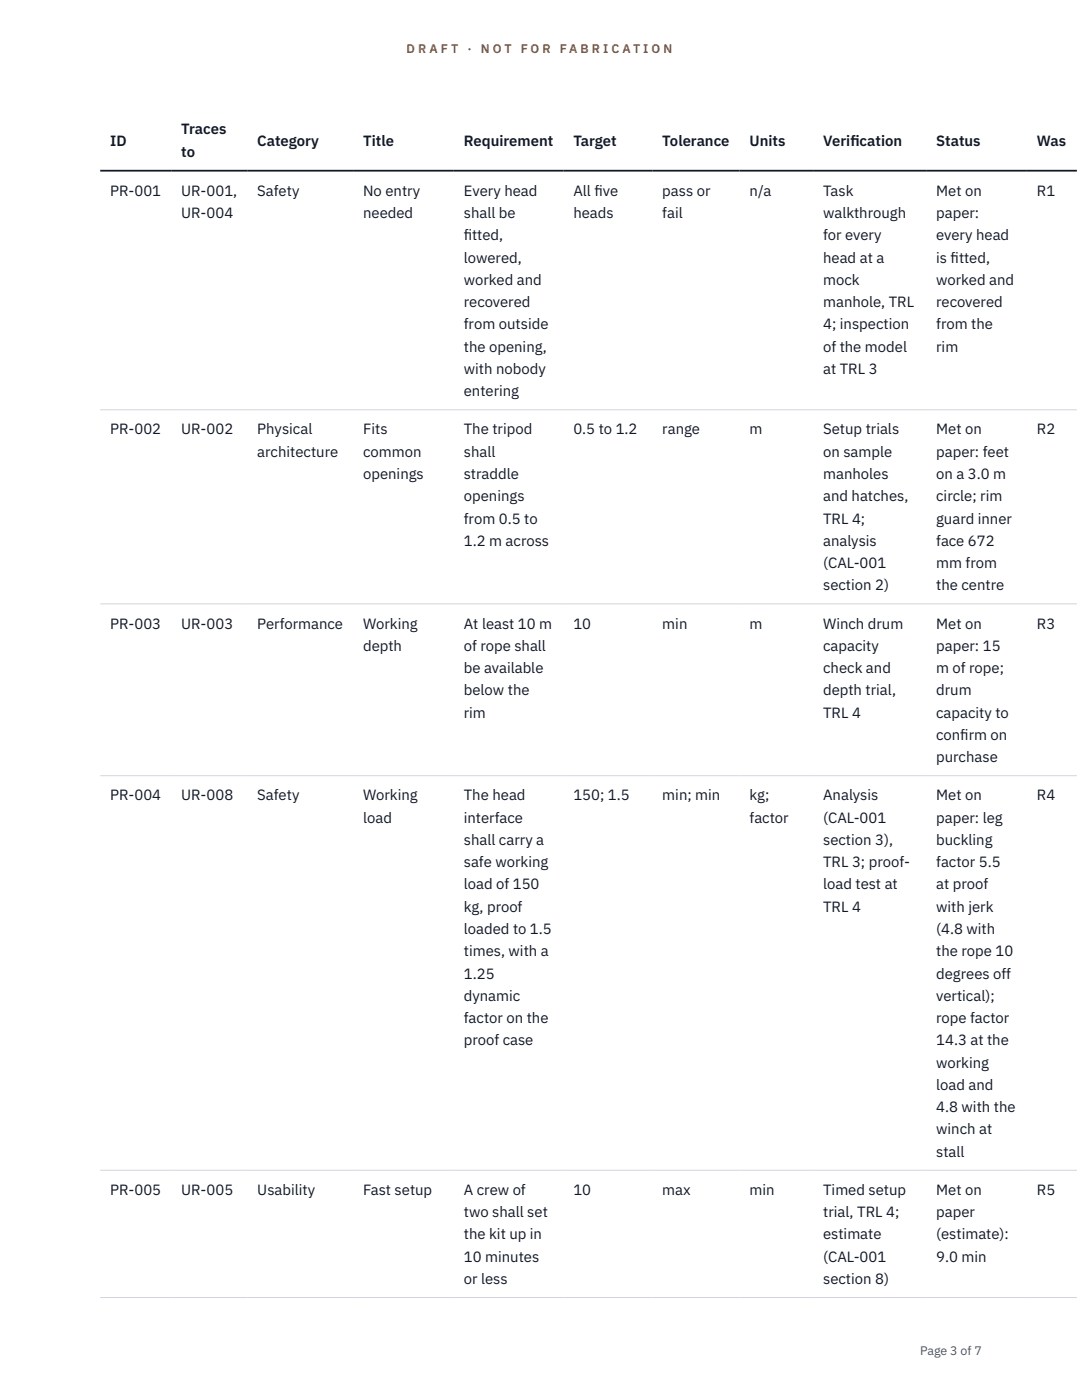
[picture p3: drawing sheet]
<svg xmlns="http://www.w3.org/2000/svg" width="216mm" height="279mm" viewBox="0 0 216 279" stroke-linecap="round" stroke-linejoin="round" font-family="sans-serif">
<defs><g id="words">
<g font-size="3" fill="#111827">
<text x="22" y="29.1">ID</text>
<text x="36.2" y="26.8">Traces</text>
<text x="51.3" y="29.1">Category</text>
<text x="72.5" y="29.1">Title</text>
<text x="92.6" y="29.1">Requirement</text>
<text x="114.4" y="29.1">Target</text>
<text x="132.2" y="29.1">Tolerance</text>
<text x="149.6" y="29.1">Units</text>
<text x="164.2" y="29.1">Verif</text>
<text x="169.7" y="29.1">ication</text>
<text x="186.8" y="29.1">Status</text>
<text x="206.9" y="29.1">Was</text>
<text x="36.2" y="31.3">to</text>
<text x="22" y="39.1">PR-001</text>
<text x="36.2" y="39.1">UR-001,</text>
<text x="51.3" y="39.1">Safety</text>
<text x="72.5" y="39.1">No entry</text>
<text x="92.6" y="39.1">Every head</text>
<text x="114.4" y="39.1">All f</text>
<text x="118.6" y="39.1">ive</text>
<text x="132.2" y="39.1">pass or</text>
<text x="149.6" y="39.1">n/a</text>
<text x="164.2" y="39.1">Task</text>
<text x="186.8" y="39.1">Met on</text>
<text x="206.9" y="39.1">R1</text>
<text x="36.2" y="43.5">UR-004</text>
<text x="72.5" y="43.5">needed</text>
<text x="92.6" y="43.5">shall be</text>
<text x="92.6" y="48">f</text>
<text x="92.6" y="48">itted,</text>
<text x="114.4" y="43.5">heads</text>
<text x="132.2" y="43.5">fail</text>
<text x="164.2" y="43.5">walkthrough</text>
<text x="164.2" y="48">for every</text>
<text x="186.8" y="43.5">paper:</text>
<text x="186.8" y="48">every head</text>
<text x="92.6" y="52.4">lowered,</text>
<text x="164.2" y="52.4">head at a</text>
<text x="186.8" y="52.4">is f</text>
<text x="189.7" y="52.4">itted,</text>
<text x="92.6" y="56.9">worked and</text>
<text x="164.2" y="56.9">mock</text>
<text x="186.8" y="56.9">worked and</text>
<text x="92.6" y="61.3">recovered</text>
<text x="92.6" y="65.7">from outside</text>
<text x="164.2" y="61.3">manhole, TRL</text>
<text x="164.2" y="65.7">4; inspection</text>
<text x="186.8" y="61.3">recovered</text>
<text x="186.8" y="65.7">from the</text>
<text x="92.6" y="70.2">the opening,</text>
<text x="164.2" y="70.2">of the model</text>
<text x="186.8" y="70.2">rim</text>
<text x="92.6" y="74.6">with nobody</text>
<text x="164.2" y="74.6">at TRL 3</text>
<text x="92.6" y="79.1">entering</text>
<text x="22" y="86.7">PR-002</text>
<text x="36.2" y="86.7">UR-002</text>
<text x="51.3" y="86.7">Physical</text>
<text x="72.5" y="86.7">Fits</text>
<text x="92.6" y="86.7">The tripod</text>
<text x="114.4" y="86.7">0.5 to 1.2</text>
<text x="132.2" y="86.7">range</text>
<text x="149.6" y="86.7">m</text>
<text x="164.2" y="86.7">Setup trials</text>
<text x="186.8" y="86.7">Met on</text>
<text x="206.9" y="86.7">R2</text>
<text x="51.3" y="91.1">architecture</text>
<text x="72.5" y="91.1">common</text>
<text x="72.5" y="95.6">openings</text>
<text x="92.6" y="91.1">shall</text>
<text x="92.6" y="95.6">straddle</text>
<text x="164.2" y="91.1">on sample</text>
<text x="164.2" y="95.6">manholes</text>
<text x="186.8" y="91.1">paper: feet</text>
<text x="186.8" y="95.6">on a 3.0 m</text>
<text x="92.6" y="100">openings</text>
<text x="164.2" y="100">and hatches,</text>
<text x="186.8" y="100">circle; rim</text>
<text x="92.6" y="104.5">from 0.5 to</text>
<text x="164.2" y="104.5">TRL 4;</text>
<text x="186.8" y="104.5">guard inner</text>
<text x="92.6" y="108.9">1.2 m across</text>
<text x="164.2" y="108.9">analysis</text>
<text x="164.2" y="113.4">(CAL-001</text>
<text x="186.8" y="108.9">face 672</text>
<text x="186.8" y="113.4">mm from</text>
<text x="164.2" y="117.8">section 2)</text>
<text x="186.8" y="117.8">the centre</text>
<text x="22" y="125.4">PR-003</text>
<text x="36.2" y="125.4">UR-003</text>
<text x="51.3" y="125.4">Performance</text>
<text x="72.5" y="125.4">Working</text>
<text x="92.6" y="125.4">At least 10 m</text>
<text x="114.4" y="125.4">10</text>
<text x="132.2" y="125.4">min</text>
<text x="149.6" y="125.4">m</text>
<text x="164.2" y="125.4">Winch drum</text>
<text x="186.8" y="125.4">Met on</text>
<text x="206.9" y="125.4">R3</text>
<text x="72.5" y="129.9">depth</text>
<text x="92.6" y="129.9">of rope shall</text>
<text x="164.2" y="129.9">capacity</text>
<text x="186.8" y="129.9">paper: 15</text>
<text x="92.6" y="134.3">be available</text>
<text x="164.2" y="134.3">check and</text>
<text x="186.8" y="134.3">m of rope;</text>
<text x="92.6" y="138.8">below the</text>
<text x="92.6" y="143.2">rim</text>
<text x="164.2" y="138.8">depth trial,</text>
<text x="164.2" y="143.2">TRL 4</text>
<text x="186.8" y="138.8">drum</text>
<text x="186.8" y="143.2">capacity to</text>
<text x="186.8" y="147.7">conf</text>
<text x="191.6" y="147.7">irm on</text>
<text x="186.8" y="152.1">purchase</text>
<text x="22" y="159.7">PR-004</text>
<text x="36.2" y="159.7">UR-008</text>
<text x="51.3" y="159.7">Safety</text>
<text x="72.5" y="159.7">Working</text>
<text x="92.6" y="159.7">The head</text>
<text x="114.4" y="159.7">150; 1.5</text>
<text x="132.2" y="159.7">min; min</text>
<text x="149.6" y="159.7">kg;</text>
<text x="164.2" y="159.7">Analysis</text>
<text x="186.8" y="159.7">Met on</text>
<text x="206.9" y="159.7">R4</text>
<text x="72.5" y="164.2">load</text>
<text x="92.6" y="164.2">interface</text>
<text x="149.6" y="164.2">factor</text>
<text x="164.2" y="164.2">(CAL-001</text>
<text x="186.8" y="164.2">paper: leg</text>
<text x="92.6" y="168.6">shall carry a</text>
<text x="92.6" y="173.1">safe working</text>
<text x="164.2" y="168.6">section 3),</text>
<text x="164.2" y="173.1">TRL 3; proof-</text>
<text x="186.8" y="168.6">buckling</text>
<text x="186.8" y="173.1">factor 5.5</text>
<text x="92.6" y="177.5">load of 150</text>
<text x="164.2" y="177.5">load test at</text>
<text x="186.8" y="177.5">at proof</text>
<text x="92.6" y="182">kg, proof</text>
<text x="164.2" y="182">TRL 4</text>
<text x="186.8" y="182">with jerk</text>
<text x="92.6" y="186.4">loaded to 1.5</text>
<text x="92.6" y="190.8">times, with a</text>
<text x="186.8" y="186.4">(4.8 with</text>
<text x="186.8" y="190.8">the rope 10</text>
<text x="92.6" y="195.3">1.25</text>
<text x="186.8" y="195.3">degrees off</text>
<text x="92.6" y="199.7">dynamic</text>
<text x="186.8" y="199.7">vertical);</text>
<text x="92.6" y="204.2">factor on the</text>
<text x="92.6" y="208.6">proof case</text>
<text x="186.8" y="204.2">rope factor</text>
<text x="186.8" y="208.6">14.3 at the</text>
<text x="186.8" y="213.1">working</text>
<text x="186.8" y="217.5">load and</text>
<text x="186.8" y="222">4.8 with the</text>
<text x="186.8" y="226.4">winch at</text>
<text x="186.8" y="230.9">stall</text>
<text x="22" y="238.5">PR-005</text>
<text x="36.2" y="238.5">UR-005</text>
<text x="51.3" y="238.5">Usability</text>
<text x="72.5" y="238.5">Fast setup</text>
<text x="92.6" y="238.5">A crew of</text>
<text x="114.4" y="238.5">10</text>
<text x="132.2" y="238.5">max</text>
<text x="149.6" y="238.5">min</text>
<text x="164.2" y="238.5">Timed setup</text>
<text x="186.8" y="238.5">Met on</text>
<text x="206.9" y="238.5">R5</text>
<text x="92.6" y="242.9">two shall set</text>
<text x="164.2" y="242.9">trial, TRL 4;</text>
<text x="186.8" y="242.9">paper</text>
<text x="92.6" y="247.4">the kit up in</text>
<text x="92.6" y="251.8">10 minutes</text>
<text x="164.2" y="247.4">estimate</text>
<text x="164.2" y="251.8">(CAL-001</text>
<text x="186.8" y="247.4">(estimate):</text>
<text x="186.8" y="251.8">9.0 min</text>
<text x="92.6" y="256.3">or less</text>
<text x="164.2" y="256.3">section 8)</text>
</g>
<g font-size="2.5" fill="#b45309">
<text x="81.1" y="10.5">D R A F T</text>
<text x="93.3" y="10.5">·</text>
<text x="95.9" y="10.5">N O T</text>
<text x="103.9" y="10.5">F O R</text>
<text x="111.7" y="10.5">F A B R I C A T I O N</text>
</g>
<text font-size="2.5" fill="#4b5563" x="183.6" y="270.3">Page 3 of 7</text>
</g></defs>
<path d="M20 81.8h194.9M20 120.5h194.9M20 154.8h194.9M20 233.6h194.9M20 259h194.9" fill="none" stroke="#d1d5db" stroke-width=".2"/>
<path d="M20 34.1h194.9" fill="none" stroke="#111827" stroke-width=".35"/>
<use href="#words"/>
</svg>
